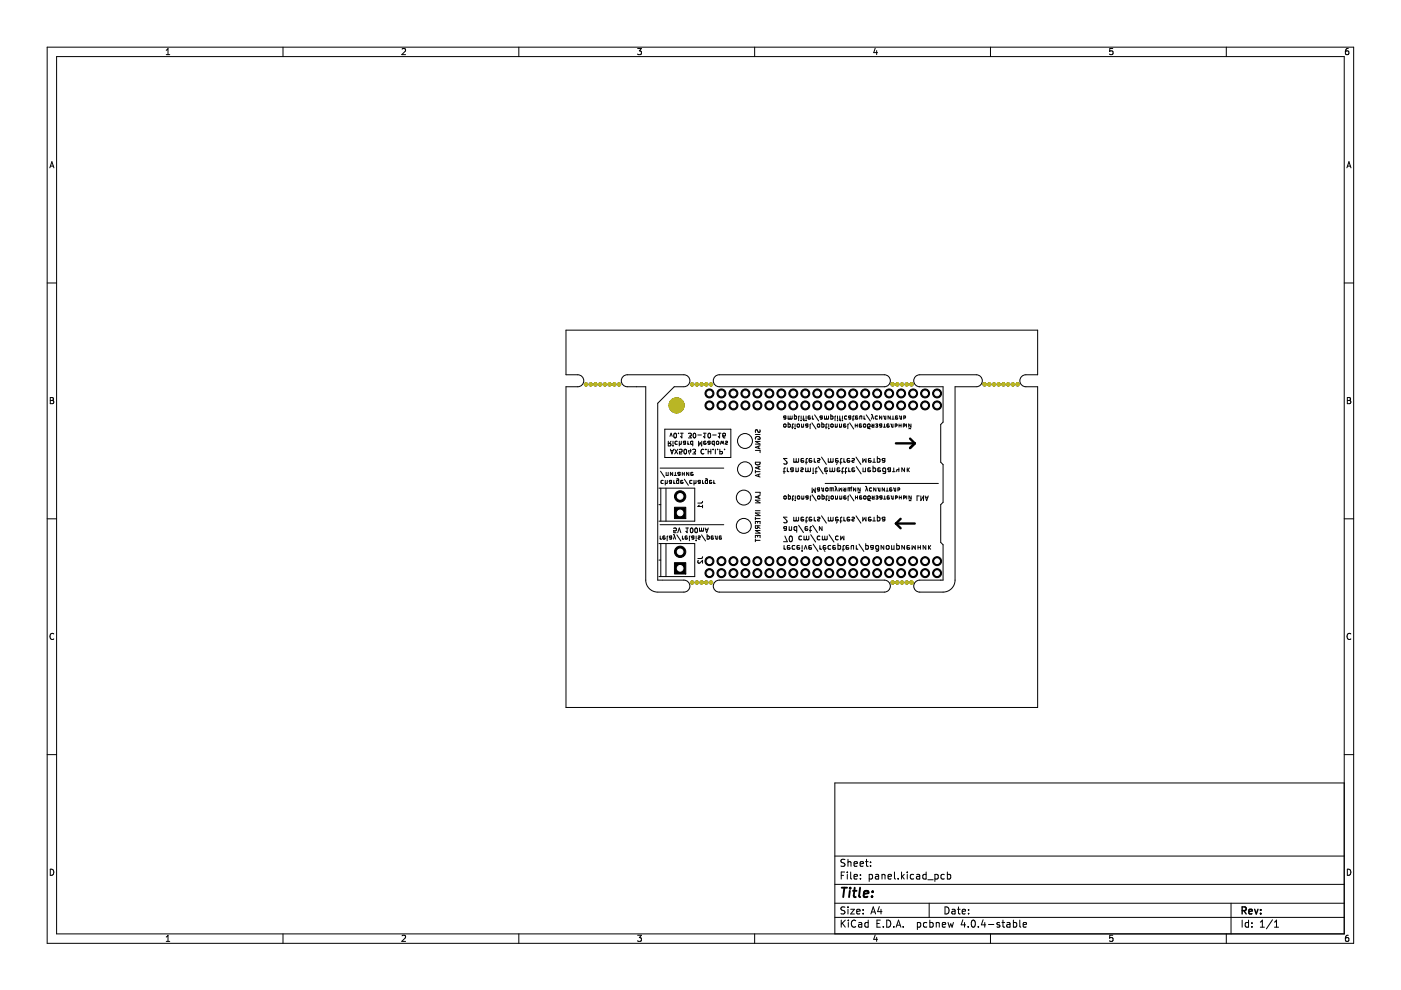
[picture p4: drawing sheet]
<svg xmlns="http://www.w3.org/2000/svg" width="297mm" height="210mm" viewBox="0 0 297 210" stroke-linecap="round" stroke-linejoin="round" font-family="sans-serif">
<g fill="none" stroke="#000" stroke-width=".21">
<path d="M10 10h277v190h-277zM12 12h273v186h-273zM35.2 11.6h.8M35.2 10.7l.4-.4v1.3M60 10v2M85.2 10.4l.5-.1 .3 .4-.8 .9h.8M110 10v2M135.2 10.3h.8l-.4 .5 .3 .1v.6l-.2 .1-.5-.1M160 10v2M185.6 10.2l-.4 1h.9M185.9 10.7v.9M210 10v2"/>
<path d="M235.9 10.3h-.6l-.1 .6 .7-.1v.7l-.2 .1-.5-.1M260 10v2M285.9 10.3l-.4 .1-.2 .2-.1 .7 .3 .3 .4-.1v-.7h-.4l-.3 .2M10.6 35.6l.4-1.3 .4 1.3M10.7 35.2h.6M285.6 35.6l.4-1.3 .4 1.3M285.7 35.2h.6M10 60h2M120 70h100v9.5h-2.5a1.27 1.27 0 0 0-1.3 1.2 1.27 1.27 0 0 0 1.3 1.3h2.5v68h-100v-68h2.5a1.27 1.27 0 0 0 1.3-1.3 1.27 1.27 0 0 0-1.3-1.2h-2.5zM151.7 79.7l.8-.2h35a1.27 1.27 0 0 1 1.3 1.2 1.27 1.27 0 0 1-1.3 1.3h-35a1.27 1.27 0 0 1-1.2-.9 1.27 1.27 0 0 1 .4-1.4zM285 60h2M10.7 84.3h.4l.2 .2-.2 .4 .2 .1 .1 .3-.2 .3h-.5z"/>
<path d="M10.7 84.9h.4M140 99.3h13.5M140 99.9l.9 1.3M141 91h14v6h-14zM141.7 93.5v1h.5v-.4l-.5-.1M142 92.5l.3-.7 .2 .7M142.1 95.2l.4 1 .3-1M142.2 95.5h.5M142.3 93.5l-.4 .5M142.7 93.5v.7M142.7 94.5h.1M143 91.9l.1-.1a.49 .49 0 0 1 .3 .6 .49 .49 0 0 1-.4 .4l-.1-.3z"/>
<path d="M143 95.2l.7 1M143.6 93.6l-.3-.1-.2 .2 .1 .5h.4M143.7 95.2l-.7 1M143.9 91.8v.1M144 93.5v1M144 95.3h.6l-.1 .5h-.5l.1 .4h.5M144.3 91.8h.6M144.5 93.5l-.1 .7-.4-.1M144.6 91.8v1l-.3-.2M145 82h-2l-3.5 3.5v37.5h5.5a1.27 1.27 0 0 1 1.3 1.3 1.27 1.27 0 0 1-1.3 1.2h-5.5M145 82a1.27 1.27 0 0 0 1.3-1.3 1.27 1.27 0 0 0-1.3-1.2h-12a1.27 1.27 0 0 0-1.3 1.2 1.27 1.27 0 0 0 1.3 1.3h3.9v41a2.54 2.54 0 0 0 2.6 2.5M145.1 95.3l.1-.1a.49 .49 0 0 1 .4 .6 .49 .49 0 0 1-.5 .4l-.1-.3z"/>
<path d="M145.4 93.6l-.4-.1-.1 .2v.2l.5 .1M145.4 93.5l-.1 .7h-.4M145.8 94l.3 .2M145.8 93.5v.7M146 91.9l.4-.1 .2 .2-.1 .4-.3 .1 .4 .3h-.6M146.4 95.2v.7M146.6 95.6h-.6l.2 .7M146.9 95.3l.4-.1 .2 .2-.1 .4-.3 .1 .4 .3h-.6M146.9 93.6l-.3-.1-.2 .2 .1 .5h.4M146.9 93.5v1M147 91.9l.2-.1a.49 .49 0 0 1 .3 .6 .49 .49 0 0 1-.4 .4l-.1-.3zM148 92.2h.7"/>
<path d="M148.1 93.5v1l.4-.7 .3 .7v-1M149.1 91.8h.6M149.2 95.3a.44 .44 0 0 0-.6 .4 .44 .44 0 0 0 .6 .5M149.4 91.8v1l-.3-.2M149.6 93.6l-.2-.1-.2 .2 .1 .5h.3l.1-.2-.5-.1M149.7 95.2v.1M150.1 95.2v1M150.1 95.8h.6M150.2 91.9l.1-.1a.49 .49 0 0 1 .4 .6 .49 .49 0 0 1-.5 .4l-.1-.3zM150.5 93.6l-.3-.1-.1 .2v.2l.4 .1M150.5 93.5v.7h-.4M150.7 95.2v1"/>
<path d="M151.1 92.2h.8M151.2 95.2v.1M151.5 93.6l-.3-.1-.2 .2 .1 .5h.4M151.5 93.5v1M151.7 95.2v1M151.9 93.6h.5l-.1 .6-.4-.1zM152.1 95.2v.1M152.3 91.8h.6M152.6 91.8v1l-.3-.2M152.6 95.2v1h.5v-.4l-.5-.1M152.7 94.2l.2-.7 .2 .5 .2-.5 .2 .7M153.2 92.3l.2 .2 .3-.1 .1-.5-.4-.1-.2 .2 .1 .6 .4 .2"/>
<path d="M153.6 95.2v.1M153.8 93.6l.3-.1 .2 .2M154.3 93.7l-.5 .3 .2 .2h.2M154.3 93.7h.1M160.2 95.5h1v.5M160.2 98h1a.51 .51 0 0 1-.5 .6 .51 .51 0 0 1-.5-.6zM160.2 99.7v.6M160.2 92.1h1M160.7 93v.2h.4a.45 .45 0 0 0-.4-.7 .45 .45 0 0 0-.5 .6M160.9 94.6v.5M160.9 99v.4M161.1 91.1v.5a.42 .42 0 0 1-.6-.4h-.3v.5"/>
<path d="M161.2 93.6h-1l1 .6h-1M161.2 94.5l-1 .3 1 .4M161.2 98.9l-1 .3 1 .3M166.2 90h.4v.5h-.4zM166.5 99.2l-.3 .2v1M166.6 88.2h-.3l-.2 .1 .1 .2 .4 .1M166.6 88.2v.6h-.4M166.9 97.2h-.8l.8 .9-.3 .3-.4-.1M166.9 99.8l.4 .2M166.9 99.2v.8M167.1 89.9h.3l.2 .2-.1 .4h-.4M167.1 88.2v.7"/>
<path d="M167.1 89.6v1M167.5 88.7l-.1 .2-.3-.1M167.5 88.2v.5M167.9 90.6h.3M168 88.2l-.1 .6-.4-.1M168.2 99.3l-.4-.1-.2 .2 .1 .2 .5 .1M168.2 99.2l-.1 .8h-.4M168.2 89.9l-.2 .1v.9M168.3 97.2v.8M168.4 88.2h.3l.2 .2-.1 .4h-.4M168.4 87.9v1M168.6 90.8v.1"/>
<path d="M168.6 89.9v.7M168.8 99.2v.8M168.8 97.8l-.2 .2-.3-.1M168.8 97.2v.6M169 90h.5l-.1 .5h-.4zM169.3 99.2l-.1 .8-.4-.1M169.3 97.2v.8h-.3l-.2-.2M169.5 88.2l-.2 .1v.9M169.8 99.3h.4v.3l-.4 .2 .2 .2h.2M169.9 89.1v.1M169.9 88.2v.7M170 89.9v.7"/>
<path d="M170.2 88.9h.4M170.3 88.2v.9l.3 .1M170.4 97.3l-.4-.1-.2 .2 .1 .6h.5v-.3l-.6-.1M170.4 89.9l-.1 .6h-.3M170.8 98h.4M170.8 99.2v.8M170.9 88.2v.7M170.9 89.1v.1M171.2 97.2l-.3 .2v1M171.3 89.9l-.1 .6h-.3M171.3 89.9h-.3l-.2 .1 .1 .2 .4 .1M171.3 99.8l-.1 .2-.4-.1"/>
<path d="M171.3 99.2v.6M171.8 88.2h-.3l-.2 .1 .1 .5h.4v-.2l-.5-.1M171.8 99.2v.8h-.3l-.2-.2M171.9 89.9l-.1 .1v.9M172.1 97.3l-.4-.1-.1 .2v.6h.5v-.3l-.5-.1M172.1 89.7l.9 1.2M172.2 88.7l.3 .2M172.2 88.2v.7M172.4 99.2v.8M172.6 97.8l.4 .2M172.6 97.2v.8M172.7 88l.9 1.2"/>
<path d="M173.3 99.2l-.3 .2v1M173.3 97.3h.5v.3l-.5 .2 .2 .2h.3M173.3 90h.5l-.1 .5h-.4zM173.5 98.9l1 1.6M174.2 96.9l1 1.6M174.2 89.9h.3l.2 .2-.1 .4h-.4M174.2 89.6v1M174.3 88.2h-.3l-.1 .1v.2l.4 .1M174.3 88.2v.6h-.4M174.8 88.2v.7M175 90.6h.4M175.2 88.7l-.1 .2-.3-.1"/>
<path d="M175.2 88.2v.5M175.4 99.3l-.4-.1-.1 .2v.6h.5v-.3l-.5-.1M175.4 89.9l-.3 .1v.9M175.6 97.2v.8M175.7 88.2l-.1 .6-.4-.1M175.7 89.9v.7M175.7 90.8v.1M176 99.2v.8M176.1 97.8l-.1 .2-.4-.1M176.1 97.2v.6M176.1 88.2h.3l.2 .2-.1 .4h-.4M176.1 87.9v1"/>
<path d="M176.2 90h.4v.5h-.4zM176.5 99.8l-.2 .2-.3-.1M176.5 99.2v.6M176.6 97.2v.8h-.3l-.2-.2M177 99.2l-.1 .8h-.3l-.1-.2M177.1 89.9v.7M177.2 88.2l-.2 .1v.9M177.5 98.3l-.2 .2M177.5 89.9v.6h-.4M177.6 88.2v.7M177.6 89.1v.1M177.7 97.3l-.4-.1-.1 .2v.6h.5v-.3l-.5-.1"/>
<path d="M177.9 88.9h.4M178 89.9v.7M178 99.3l-.3-.1-.2 .2 .1 .6h.4l.1-.3-.6-.1M178 88.2v.9l.3 .1M178.1 98h.4M178.4 89.9v.6h-.4M178.5 97.2l-.3 .2v1M178.6 88.2v.7M178.6 89.1v.1M178.9 99.2l-.3 .2v1M178.9 97.8l.4 .2M178.9 97.2v.8"/>
<path d="M179.3 89.9h-.3l-.1 .1v.5h.4v-.2l-.4-.1M179.5 88.2h-.3l-.2 .2 .1 .4h.4M179.6 99.2l-.3 .2v1M179.9 89.9l-.1 .1v.9M180 99.8l.3 .2M180 99.2v.8M180.1 97.3l-.3-.1-.2 .2 .1 .6h.4l.1-.3-.6-.1M180.1 89.7l.9 1.2M180.4 88.2l-.1 .6h-.3M180.4 88.2h-.4l-.1 .1 .1 .2 .4 .1M180.6 97.3h.5v.3l-.5 .2 .2 .2h.3M180.7 88.9h.4"/>
<path d="M181.1 88.2l-.2 .1v.9M181.2 99.3l-.4-.1-.2 .2 .1 .6h.5v-.3l-.6-.1M181.3 90.2h.5M181.3 89.9v.7M181.5 96.9l1 1.6M181.6 98.9l1 1.6M181.8 89.9v.7M181.8 88.2h-.3l-.1 .1v.5h.4l.1-.2-.5-.1M182.6 89.9h-.3l-.1 .1v.5h.4l.1-.2-.5-.1M182.7 88.2v.7M182.7 88.3l-.4-.1v.7M182.9 97.2v.8l.4-.6 .3 .6v-.8"/>
<path d="M183 99.2v.8h.5v-.8M183.1 90h.4v.5h-.4zM183.2 88.7l.3 .2M183.2 88.2v.7M183.7 88l.8 1.2M184 90.5h.4v-.6l-.4 .1v.7l.5 .2M184.5 99.3l-.3-.1-.2 .2 .1 .6h.4l.1-.3-.6-.1M184.6 97.3l-.3-.1-.2 .2 .1 .6h.4l.1-.3-.6-.1M184.8 87.9h.1M184.9 89.9l.2 .3M184.9 87.9v.1M184.9 88l.1 .2"/>
<path d="M185 88.2l-.2 .7M185 88.2l.2 .7M185 98h.6M185.1 99.3l.3-.1 .3 .2-.1 .6h-.5M185.1 98.8v1.2M185.3 89.9v.7l-.4-.1v-.3h.4M185.3 97.2v.8M185.7 89.9h.3v.3M185.9 90.2h.1M186 90.2v.3h-.3M186 97.3l.4-.1 .2 .2-.1 .6h-.5M186 96.8v1.2"/>
<path d="M186 88.2h-.2l-.2 .2 .1 .4h.3M186.6 99.3l-.3-.1-.2 .2 .1 .6h.4l.1-.3-.6-.1M187 89.9l-.1 .6h-.4M187 89.9h-.4l-.1 .1v.2l.5 .1M187 88.2v.7l-.5-.7v.7M187.3 90.6h.5M187.3 88.2l.4 .7h.1v-.7M187.5 89.9v.7M187.6 97.2v.8h-.5M187.6 97.3l-.4-.1-.2 .2 .1 .2 .5 .1M187.8 99.9l-.2 .1-.4-.1 .1-.6h.4l.1 .9-.2 .2h-.4M188.5 89.9h-.3l-.2 .1 .1 .5h.4v-.2l-.5-.1"/>
<path d="M188.8 88.2v.7l-.5-.7v.7M188.8 99.3l-.4-.1-.2 .2 .1 .2 .5 .1M188.8 99.2v.8h-.5M188.9 89.9l.3 .7h.1v-.7M189.1 88.9h.5M189.3 88.2v.7M189.5 99.2v.8M189.8 90.3h.3v-.4h-.3v.7M190.3 88.2h-.3l-.1 .1v.5h.4v-.2l-.4-.1M190.6 99.6h-.4l-.1 .4M190.6 99.2v.8M190.6 90.2h.4"/>
<path d="M190.6 89.9v.7M190.7 88.2l.3 .7h.1v-.7M191 89.9v.7M191.5 90.3h.4v-.4h-.4v.7M191.6 88.6h.4v-.4h-.4v.7M191.8 99.2v.8l-.6-.8v.8M192.2 89.9v.7M192.4 99.2v.8M192.4 99.6l.4 .4M192.7 90.9l.2-.1 .2 .1M192.8 99.2l-.3 .5M193.1 89.9v.7l-.4-.7v.7"/>
<path d="M195 82h5v7.5l-.5 .5v8l.5 .5v8l-.5 .5v8l.5 .5v7.5h-5a1.27 1.27 0 0 0-1.3 1.3 1.27 1.27 0 0 0 1.3 1.2h5a2.54 2.54 0 0 0 2.5-2.5v-41h4.5M195 82a1.27 1.27 0 0 1-1.3-1.3 1.27 1.27 0 0 1 1.3-1.2h12a1.27 1.27 0 0 1 1.3 1.2 1.27 1.27 0 0 1-1.3 1.3M285.7 84.3h.4l.2 .2-.2 .4 .2 .1 .1 .3-.2 .3h-.5zM285.7 84.9h.4M10 110h2M139.7 103.5h7.6v7h-7.6M139.7 115.3h7.6v7h-7.6M139.7 107h.4M139.7 118.8h.4M140 111.3h13.5M140 113.6v.7M140 114.1l.3 .2"/>
<path d="M140.1 103.5v7M140.1 115.3v7M140.6 101.9l-.3-.1-.2 .2 .1 .5h.4M141 113.7l-.3-.1-.2 .2 .1 .5h.4v-.2l-.5-.1M141 101.8v1M141.2 103.5v7M141.2 115.3v7M141.2 100.1v.7h.5v-.7M141.5 101.8l-.1 .7-.4-.1M141.6 113.6l-.1 .2v.8M142.4 101.8l-.1 .7h-.3M142.4 101.9l-.4-.1-.1 .2 .1 .2 .4 .1"/>
<path d="M142.4 113.6v.7h-.4M142.4 113.7l-.3-.1-.2 .2 .1 .2 .4 .1M142.6 100.1v.7l-.5-.7v.7M142.8 113.3l.2 .3M142.8 112h.6l-.1 .5h-.5l.1 .4h.5M142.9 102.3l.2 .2M142.9 101.8v.7M143 100.8h.4M143 113.6l-.2 .7M143 113.6l.3 .7M143.2 100.1v.7M143.5 101.6l.2-.1 .2 .2v.8"/>
<path d="M143.5 113.4l.9 1.3M143.7 112.9l.3-1 .4 1M143.9 101.9l-.3-.1-.2 .2 .1 .5h.4M144.2 100.1l-.1 .7h-.3M144.2 100.2l-.3-.1-.2 .2 .1 .2 .4 .1M144.7 100.5h.4M144.7 100.1v.7M144.7 114.1l.3 .2M144.7 113.6v.7M144.8 101.9l-.3-.1-.2 .2 .1 .5h.4v-.2l-.5-.1M145.1 101.6l.9 1.3M145.1 100.1v.7"/>
<path d="M145.4 111.9h.6M145.7 113.7l-.3-.1-.1 .2v.5h.4v-.2l-.4-.1M145.7 111.9v1l-.3-.2M146 100.1v.7l-.4-.7v.7M146.3 113.6l-.1 .2v.8M146.5 112l.1-.1a.49 .49 0 0 1 .3 .6 .49 .49 0 0 1-.4 .4l-.1-.3zM146.7 101.9l-.3-.1-.2 .2 .1 .5h.4M146.9 100.2l-.3-.1-.1 .2v.5h.4l.1-.2-.5-.1M147.1 113.6v.7h-.4M147.1 113.7l-.3-.1-.2 .2 .1 .2 .4 .1M147.1 101.8v1M147.4 112l.1-.1a.49 .49 0 0 1 .4 .6 .49 .49 0 0 1-.4 .4l-.2-.3z"/>
<path d="M147.6 101.8l-.1 .7-.4-.1M147.6 113.6v.7M147.6 114.6h.1M148 113.7h.4v.2l-.4 .2 .2 .2h.2M148 118.8v.4l.2 .2 .8-.6v.6M148.2 107.1l-.2 .3h1M148.3 111.9v.7M148.5 101.9l-.4-.1-.1 .2v.2l.5 .1M148.5 101.8l-.1 .7h-.4M148.7 113.4l.9 1.3M148.7 112.5l-.1 .1-.3-.1M148.7 111.9v.6"/>
<path d="M149 102.3l.2 .2M149 101.8v.7M149 106.3l-.2 .3-.8 .1M149 107.1v.6M149 118l-.2 .4h-.8M149.2 111.9l-.1 .7-.4-.1M149.5 111.9l.3 1 .4-1M149.6 101.6l.2-.1 .2 .2v.8M149.6 112.2h.5M149.9 113.7l.3-.1 .2 .2-.1 .5h-.4M149.9 113.3v1M150 101.9l-.3-.1-.2 .2 .1 .5h.4"/>
<path d="M150.9 101.9l-.3-.1-.2 .2 .1 .5h.4v-.2l-.5-.1M151.2 113.7l-.3-.1-.1 .2v.5h.4l.1-.2-.5-.1M151.3 102.3l.3 .2M151.3 101.8v.7M151.6 113.6l.3 .7h.2v-.7M152.9 113.7l-.3-.1-.1 .2v.5h.4l.1-.2-.5-.1M160.2 104.4h1v.5M160.2 111v-.4h1v.4M160.2 114v-.5h1v.5M160.2 109.7v.5M160.2 114.3v.6M160.2 100h1"/>
<path d="M160.2 108.3h1M160.2 110h1M160.2 114.6h1M160.6 110.6v.3M160.6 113.5v.4M160.7 111.5l-.1 .5h-.4v-.5h1M160.7 111.7l.5 .3M160.9 100.6v.4M160.9 105.1v.5M161.2 100.5l-1 .3 1 .3M161.2 108.8h-1l1 .5h-1M161.2 112.5h-1l1 .5h-1"/>
<path d="M161.2 105l-1 .4 1 .3M161.2 106h-1l1 .6h-1M166.1 100h.4M166.2 105.2h.5l-.1 .6-.4-.1zM166.2 116.2l.4 .3M166.2 115.7v.8M166.4 113.7l.5 1.2h-.8M166.8 111.7l-.1 .7h-.5M166.8 111.7h-.4l-.2 .1v.3l.6 .1M166.9 109.7h-.8l.8 .8-.3 .4-.4-.2M167.1 105.2l.3-.1 .2 .2-.1 .5h-.4M167.1 104.8v1"/>
<path d="M167.3 111.7v.8M167.4 115.7h-.3l-.2 .1 .1 .6h.4l.1-.2-.6-.1M167.4 113.8l.2-.1a.64 .64 0 0 1 .4 .6 .64 .64 0 0 1-.4 .6l-.3-.5zM167.8 111.7v.7l-.5-.1M167.9 105.8h.4M168.3 105.1l-.3 .2v.8M168.3 109.7v.8M168.5 115.7h-.3l-.2 .2 .1 .5h.4M168.6 105.1v.7M168.6 106.1h.1M168.8 110.3l-.2 .2-.3-.2M168.8 109.7v.6"/>
<path d="M168.9 111.7h-.3l-.2 .2 .1 .5h.4M168.9 111.7v1.2M169.1 105.2h.4v.6l-.4-.1zM169.3 109.7v.7l-.3 .1-.2-.2M169.3 111.4l1.1 1.5M169.5 115.7h-.3l-.2 .1v.6h.5l.1-.2-.6-.1M170 113.7h-.4l-.2 .2 .1 .5h.5M170 105.1v.7M170.1 115.7v.8M170.1 116.7v.2M170.4 109.7h-.4l-.2 .1 .1 .6h.5v-.2l-.6-.1M170.4 105.1v.7l-.4-.1"/>
<path d="M170.5 113.7v.8M170.5 116.5l.3-.8 .3 .8M170.8 110.5h.4M171 114.3l-.2 .2-.3-.2M171 113.7v.6M171.2 111.7h-.3l-.2 .1 .1 .6h.4l.1-.2-.6-.1M171.2 109.7l-.3 .1v1.1M171.3 105.1v.7h-.4M171.3 105.2l-.3-.1-.1 .2v.2l.4 .1M171.5 113.7l-.1 .7-.2 .1-.2-.2M171.6 112.5h.5M171.9 113.4l1 1.5"/>
<path d="M172 105.1l-.2 .2v.8M172 115.7h-.3l-.2 .1 .1 .6h.4l.1-.2-.6-.1M172.1 109.7h-.4l-.1 .1v.6h.5v-.2l-.5-.1M172.1 111.7l-.3 .1v1.1M172.2 103.4v1l.3-.7 .4 .7v-1M172.2 104.9l.8 1.3M172.3 111.4l1 1.5M172.4 100.3v.1M172.4 115.4l1 1.5M172.6 110.2l.4 .3M172.6 109.7v.8M172.8 100h.5"/>
<path d="M173.3 109.7h.5v.3l-.5 .2 .2 .3 .3-.1M173.4 105.2h.4v.6l-.4-.1zM173.8 103.5l-.4-.1-.1 .2v.2l.5 .1M173.8 103.4l-.1 .7h-.4M173.8 116.2l.4 .3M173.8 113.7h-.3l-.2 .2 .1 .5h.4M173.8 115.7v.8M174.1 103.4l.4 .7h.1v-.7M174.2 109.4l1 1.5M174.3 105.2l.3-.1 .2 .2-.1 .5h-.4M174.3 104.8v1M174.3 111.7v.8l-.6-.8v.8"/>
<path d="M174.4 113.7v.8M174.8 116.7l.1 .2M174.9 114.3l-.2 .2-.3-.2M174.9 113.7v.6M175 102.5h24M175 115.7h-.3l-.2 .1 .1 .6h.4l.1-.2-.6-.1M175 105.8h.4M175.1 103.5h.4v.6l-.4-.1zM175.1 100.3l.2 .2M175.4 113.7l-.1 .7-.3 .1-.1-.2M175.4 105.1l-.2 .2v.8M175.5 103.5h.1"/>
<path d="M175.6 109.7v.8M175.8 105.1v.7M175.8 106.1h.1M175.8 113.4l1 1.5M176 104.1v-.7h.7v.7M176.1 109.7v.6M176.1 110.3l-.1 .2-.4-.2M176.1 115.7h-.3l-.2 .2 .1 .5h.4M176.2 105.2h.5l-.1 .6-.4-.1zM176.3 103.4v.7M176.6 109.7v.7l-.3 .1-.2-.2M177 103.1l.3 .3"/>
<path d="M177.1 115.7h-.3l-.2 .1v.6h.5l.1-.2-.6-.1M177.1 105.1v.7M177.3 103.4l-.3 .7M177.3 103.4l.2 .7M177.5 110.7l-.2 .2M177.6 105.1l-.1 .7-.4-.1M177.7 109.7h-.4l-.1 .1v.6h.5v-.2l-.5-.1M177.7 115.7h.3l.2 .2-.1 .5h-.4M177.7 115.3v1.2M177.7 113.7h-.3l-.2 .2 .1 .5h.4M177.9 103.4v.7l.3-.5 .3 .5v-.7M178 105.1v.7"/>
<path d="M178.1 110.5h.4M178.2 113.7v.8l.4-.7 .3 .7v-.8M178.4 100h.5M178.5 105.1l-.1 .7-.4-.1M178.5 109.7l-.3 .1v1.1M178.6 116.5h.4M178.9 103.4l.2 .3M178.9 110.2l.4 .3M178.9 109.7v.8M179 115.7l-.2 .1v1.1M179.1 100h.5M179.3 103.4v.7h-.3v-.3l.3-.1"/>
<path d="M179.3 105.2l-.3-.1-.1 .2 .1 .5h.3l.1-.2-.5-.1M179.9 115.7h-.3l-.2 .1v.6h.5l.1-.2-.6-.1M180 105.1l-.2 .2v.8M180.1 109.7h-.3l-.2 .1 .1 .6h.4l.1-.2-.6-.1M180.1 103.4v.7M180.2 104.9l.8 1.3M180.5 103.4v.7M180.6 103.2v.2h-.8v.7M180.6 109.7h.5v.3l-.5 .2 .2 .3 .3-.1M181 115.8l-.5-.1v.8M181 115.7v.8M181.4 105.1v.7"/>
<path d="M181.4 105.5h.4M181.4 103.4v.7l-.4-.7v.7M181.5 109.4l1 1.5M181.6 116.2l.3 .3M181.6 115.7v.8M181.8 105.1v.7M182 104.5l.1-.1 .2 .1M182.1 115.4l1.1 1.5M182.4 103.4v.7l-.5-.7v.7M182.7 105.2l-.3-.1-.2 .2 .1 .5h.4v-.2l-.5-.1M182.9 109.7v.8l.4-.7 .3 .7v-.8M183.1 105.2h.5l-.1 .6-.4-.1z"/>
<path d="M183.5 103.1l.3 .3M183.6 115.3v1.2M183.6 115.7h.3l.2 .2-.1 .5h-.4M183.8 103.4l-.3 .7M183.8 103.4l.2 .7M184 105.7h.5l-.1-.5h-.4v.7l.5 .3M184.4 103.5v.5l.4 .1M184.4 103.5h.4M184.4 103.5h.1M184.6 109.7h-.3l-.2 .1 .1 .6h.4l.1-.2-.6-.1M184.9 105.1l.2 .3M185 110.5h.6"/>
<path d="M185.2 115.7h-.4l-.2 .1v.3l.6 .1M185.2 115.7l-.1 .7h-.5M185.3 109.7v.8M185.3 105.1v.7h-.3v-.3l.3-.1M185.7 105.2h.4l-.1 .3M185.7 103.4v.7l-.5-.7v.7M185.9 105.5h.1M186 105.5l.1 .3h-.4M186 109.7h.4l.2 .2-.1 .5h-.5M186 109.3v1.2M186.1 103.4l.3 .7h.2v-.7M186.3 116.3l-.2 .2-.4-.2 .1-.6 .4 .1 .1 .8-.2 .3-.4-.1"/>
<path d="M187 105.1v.7h-.4M187 105.2l-.3-.1-.2 .2 .1 .2 .4 .1M187.3 105.8h.5M187.4 115.7v.8l-.6-.8v.8M187.5 103.4v.7l-.5-.7v.7M187.6 105.1v.7M187.6 109.7h-.4l-.2 .1 .1 .3 .5 .1M187.6 109.7v.7h-.5M187.9 104.1h.4M188 115.7h.3l.2 .2v.3l-.2 .3-.4-.3zM188.1 103.4v.7M188.5 105.2l-.3-.1-.1 .2v.5h.4l.1-.2-.5-.1"/>
<path d="M188.9 105.1l.3 .7h.2v-.7M189 115.7v.8h.6v-.8M189 103.5l-.2-.1-.2 .2 .1 .5h.3l.1-.2-.5-.1M189.2 100h.6M189.4 103.4l.4 .7h.1v-.7M189.9 105.6l.3-.1v-.3l-.3-.1v.7M190.1 115.7h.4l.2 .2-.1 .5h-.5M190.1 115.3v1.2M190.4 103.9l.3-.1v-.3l-.3-.1v.7M190.7 105.5h.4M190.7 105.1v.7M191.1 105.1v.7"/>
<path d="M191.6 105.6l.3-.1v-.3l-.3-.1v.7M191.8 115.7v.8l-.6-.8v.8M192.2 105.1v.7M192.8 106.2l.1-.1 .2 .1M192.8 115.7h-.3l-.2 .1 .1 .6h.4l.1-.2-.6-.1M193.2 105.1v.7l-.5-.7v.7M193.4 115.7v.8l.3-.7 .4 .7v-.8M194.6 116.1h.6M194.6 115.7v.8M194.9 105.1h-.5v1M195.2 115.7v.8M195.2 105.1v1l.6-1v1"/>
<path d="M196.1 105.1l.4 1 .3-1M196.2 105.4h.5M196.3 115.7v.8l-.6-.8v.8M196.9 115.7v.8M196.9 116l.4 .5M197.3 115.7l-.3 .4M285 110h2M11.4 134.4a.58 .58 0 0 0-.8 .5 .58 .58 0 0 0 .8 .6M151.7 123.2l.8-.2h35a1.27 1.27 0 0 1 1.3 1.3 1.27 1.27 0 0 1-1.3 1.2h-35a1.27 1.27 0 0 1-1.2-.8 1.27 1.27 0 0 1 .4-1.5zM286.4 134.4a.58 .58 0 0 0-.8 .5 .58 .58 0 0 0 .8 .6M10 160h2M285 166h-108v32"/>
<path d="M285 160h2M10.7 184.3a.66 .66 0 0 1 .7 .6 .66 .66 0 0 1-.7 .7zM35.2 198.7l.4-.4v1.3M35.2 199.6h.8M60 198v2M85.2 198.4l.5-.1 .3 .4-.8 .9h.8M110 198v2M135.2 198.3h.8l-.4 .5 .3 .1v.6l-.2 .1-.5-.1M160 198v2M177 194.5h108M177 191.5h108M177 187.5h108"/>
<path d="M177 181.5h108M178.4 195.1v1.5M178.4 185.6h.5M178.6 195.7l.6 .9M179.1 184.9h-.7v1.5M179.1 192.4l-.5-.1-.2 .1v.5l.6 .2 .1 .4-.2 .3-.6-.1M179.1 182.3l-.5-.1-.2 .1v.5l.6 .2 .1 .4-.2 .3-.6-.1M179.2 195.1l-.8 .8M179.6 184.9v.1M179.6 185.4v1M179.8 182.2v1.5M179.8 192.3v.1"/>
<path d="M179.8 192.8v1M179.8 182.8l.2-.1 .4 .1v.9M179.9 195.1v.1M179.9 195.6v1M180.4 192.8h.7l-.7 1h.7M180.4 184.9v1.3l.2 .2M181.1 185.9l.7-.2-.1-.2-.4-.1-.2 .2v.7h.6M181.1 183.2l.7-.2-.1-.2-.4-.1-.2 .2v.7h.6M181.4 195.2a.71 .71 0 0 0-1 .5 .71 .71 0 0 0 .7 .9l.3-.2M181.6 193.3l.8-.2-.1-.2-.4-.1-.3 .2 .1 .7h.6M182.1 195.7h.5l.1 .9M182.4 183.2l.7-.2-.1-.2-.4-.1-.2 .2v.7h.6"/>
<path d="M182.4 186.2v.2M182.4 185.5v.1M182.7 195.9l-.5 .1-.2 .2 .2 .4 .5-.1M183 193.6v.2M183 192.9v.1M183.5 182.7h.6M183.7 182.2v1.3l.4 .2M184.1 195.7l-.5-.1-.2 .3 .1 .6h.6M184.1 195.1v1.5M184.3 185.5l.4-.1 .3 .3-.1 .6h-.6M184.3 185.4v1.5M184.6 183.5v.2"/>
<path d="M184.6 182.8v.1M184.6 193.8l.5-1.5 .5 1.5M184.8 193.4h.7M185.6 198.2l-.4 1h.9M185.6 185.5h.6l.1 .9M185.9 198.7v.9M185.9 195.8h.5M186.3 185.7l-.5 .1-.2 .2 .2 .4 .5-.1M186.4 192.2l-.3 1.1h.9M186.6 195.1h-.7v1.5h.7M186.8 192.8v1M187 185.5l.2-.1 .4 .1v.9"/>
<path d="M187 185.4v1M187.3 196.4v.2M188 195.1a.76 .76 0 0 1 .9 .7 .76 .76 0 0 1-.9 .8zM188.3 185.9l.7-.2-.1-.2-.4-.1-.2 .2 .1 .7h.5M189.5 196.4v.2M189.6 184.9v1.3l.3 .2M190 196.6l.5-1.5 .5 1.5M190.1 196.2h.8M190.4 186.2v.2M191.1 184.9v1.5M191.3 185.8l.4 .6M191.5 196.4v.2"/>
<path d="M191.7 185.4l-.6 .6M192.4 184.9v.1M192.4 185.4v1M193.7 185.5l-.4-.1-.3 .3 .1 .6h.6M194.4 185.5h.5l.1 .9M194.5 195.7l.4-.1 .3 .3-.1 .6h-.6M194.5 195.6v1.5M195 185.7l-.5 .1-.2 .2 .2 .4 .5-.1M196.4 185.5l-.5-.1-.3 .3 .2 .6h.6M196.4 184.9v1.5M196.5 195.7l-.4-.1-.3 .3 .1 .6h.6M196.7 186.5h1.2"/>
<path d="M197 191.5v3M197.1 195.7l.5-.1 .3 .3-.2 .6h-.6M197.1 195.1v1.5M198.2 185.5l.4-.1 .3 .3-.1 .6h-.6M198.2 185.4v1.5M198.5 195.7l.2-.1 .4 .1v.9M198.5 195.6v1M199.8 196.1l.7-.2-.1-.2-.4-.1-.2 .2 .1 .7h.5M200.2 185.5l-.4-.1-.3 .3 .1 .6h.6M200.4 192.3a.76 .76 0 0 1 .8 .7 .76 .76 0 0 1-.8 .8zM200.9 185.5l.4-.1 .3 .3-.2 .6h-.5M200.9 184.9v1.5"/>
<path d="M201 195.6l.3 1 .3-.7 .3 .7 .2-1M201.9 192.9h.5l.1 .9M202.5 193.1l-.5 .1-.2 .2 .2 .4 .5-.1M203 192.8h.6M203.2 192.3v1.3l.4 .2M204 193.3l.7-.2-.1-.2-.4-.1-.2 .2 .1 .7h.5M204.1 195l-.3 1.1h.9M204.5 195.6v1M205.3 196.4v.2M205.4 193.6v.2M205.4 192.9v.1M206.1 195.2l.2-.1a.8 .8 0 0 1 .5 .7 .8 .8 0 0 1-.5 .8l-.4-.6z"/>
<path d="M207.4 196.4v.2M208.4 195l-.3 1.1h.9M208.8 195.6v1M209.6 196h1.1M210 198v2M211.9 195.7l-.3-.1-.2 .2v.2l.5 .2v.3h-.5M212.4 195.6h.6M212.6 195.1v1.3l.4 .2M213.5 195.7h.6v.9M214.1 195.9l-.5 .1-.2 .2 .2 .4 .5-.1M214.9 195.7l.4-.1 .3 .3-.2 .6h-.5M214.9 195.1v1.5"/>
<path d="M216.2 195.1v1.3l.2 .2M216.9 196.1l.7-.2v-.2l-.5-.1-.2 .2 .1 .7h.6M235.9 198.3h-.6l-.1 .6h.7v.6l-.2 .1-.5-.1M260 198v2M261 191.5v6.5M263.4 195.1v1.5M264.7 195.7l-.4-.1-.3 .3 .1 .6h.6M264.7 195.1v1.5M265.4 196.4v.2M265.4 195.7v.1M267.2 196.6h.9M267.2 195.5l.4-.4v1.5"/>
<path d="M269.8 195l-1.3 1.9M270.2 196.6h.9M270.2 195.5l.4-.4v1.5M285.7 184.3a.66 .66 0 0 1 .7 .6 .66 .66 0 0 1-.7 .7zM285.9 198.3l-.4 .1-.2 .2-.1 .7 .3 .3 .4-.1v-.6l-.4-.1-.3 .2"/>
<circle cx="157.9" cy="93.5" r="1.58"/>
<circle cx="157.9" cy="99.5" r="1.58"/>
<circle cx="157.7" cy="105.5" r="1.58"/>
<circle cx="157.7" cy="111.5" r="1.58"/>
</g>
<path d="M263.4 193.1l.7-.1 .1-.2-.1-.4-.7-.1v1.5M263.7 193.1l.5 .7M264.8 193.3l.7-.2-.1-.2-.4-.1-.2 .2 .1 .7h.5M266 192.8l.4 1 .3-1M267.3 193.6v.2M267.3 192.9v.1" fill="none" stroke="#000" stroke-width=".3"/>
<path d="M178.5 188.2h1.1M179 188.2l-.2 2M180.2 188.9l-.2 1.3M180.3 188.2l-.1 .2M180.8 188.9h.8M181.2 188.2l-.2 1.7 .1 .2 .3 .1M182.4 188.2l-.3 1.7 .3 .3M183.1 189.5l1-.1v-.4l-.6-.1-.3 .3v.9h.7M184.9 190v.2M185 189v.2" fill="none" stroke="#000" stroke-width=".4"/>
<path d="M190 94h4M193 93l1 1M194 94l-1 1M190 111h4M190 111l1 1M191 110l-1 1" fill="none" stroke="#000" stroke-width=".5"/>
<g fill="#000" stroke="#000" stroke-width=".21">
<path d="M143 107.6h2.4v2.4h-2.4z" fill-rule="evenodd"/>
<path d="M143 119.3h2.4v2.4h-2.4z" fill-rule="evenodd"/>
<circle cx="124.2" cy="81.5" r=".35"/>
<circle cx="125.2" cy="81.5" r=".35"/>
<circle cx="126.2" cy="81.5" r=".35"/>
<circle cx="127.2" cy="81.5" r=".35"/>
<circle cx="128.2" cy="81.5" r=".35"/>
<circle cx="129.2" cy="81.5" r=".35"/>
<circle cx="130.2" cy="81.5" r=".35"/>
<circle cx="131.2" cy="81.5" r=".35"/>
<circle cx="143.4" cy="86" r="1.6"/>
<circle cx="146.7" cy="81.5" r=".35"/>
<circle cx="147.7" cy="81.5" r=".35"/>
<circle cx="148.7" cy="81.5" r=".35"/>
<circle cx="149.7" cy="81.5" r=".35"/>
<circle cx="150.4" cy="86" r=".95"/>
<circle cx="150.4" cy="83.4" r=".95"/>
<circle cx="150.7" cy="81.5" r=".35"/>
<circle cx="153" cy="83.4" r=".95"/>
<circle cx="153" cy="86" r=".95"/>
<circle cx="155.5" cy="83.4" r=".95"/>
<circle cx="155.5" cy="86" r=".95"/>
<circle cx="158" cy="86" r=".95"/>
<circle cx="158" cy="83.4" r=".95"/>
<circle cx="160.6" cy="86" r=".95"/>
<circle cx="160.6" cy="83.4" r=".95"/>
<circle cx="163.1" cy="86" r=".95"/>
<circle cx="163.1" cy="83.4" r=".95"/>
<circle cx="165.7" cy="86" r=".95"/>
<circle cx="165.7" cy="83.4" r=".95"/>
<circle cx="168.2" cy="83.4" r=".95"/>
<circle cx="168.2" cy="86" r=".95"/>
<circle cx="170.7" cy="86" r=".95"/>
<circle cx="170.7" cy="83.4" r=".95"/>
<circle cx="173.3" cy="83.4" r=".95"/>
<circle cx="173.3" cy="86" r=".95"/>
<circle cx="175.8" cy="83.4" r=".95"/>
<circle cx="175.8" cy="86" r=".95"/>
<circle cx="178.4" cy="86" r=".95"/>
<circle cx="178.4" cy="83.4" r=".95"/>
<circle cx="180.9" cy="83.4" r=".95"/>
<circle cx="180.9" cy="86" r=".95"/>
<circle cx="183.4" cy="86" r=".95"/>
<circle cx="183.4" cy="83.4" r=".95"/>
<circle cx="186" cy="83.4" r=".95"/>
<circle cx="186" cy="86" r=".95"/>
<circle cx="188.5" cy="83.4" r=".95"/>
<circle cx="188.5" cy="86" r=".95"/>
<circle cx="189.2" cy="81.5" r=".35"/>
<circle cx="190.2" cy="81.5" r=".35"/>
<circle cx="191.1" cy="86" r=".95"/>
<circle cx="191.1" cy="83.4" r=".95"/>
<circle cx="191.2" cy="81.5" r=".35"/>
<circle cx="192.2" cy="81.5" r=".35"/>
<circle cx="193.2" cy="81.5" r=".35"/>
<circle cx="193.6" cy="83.4" r=".95"/>
<circle cx="193.6" cy="86" r=".95"/>
<circle cx="196.1" cy="86" r=".95"/>
<circle cx="196.1" cy="83.4" r=".95"/>
<circle cx="198.7" cy="83.4" r=".95"/>
<circle cx="198.7" cy="86" r=".95"/>
<circle cx="208.7" cy="81.5" r=".35"/>
<circle cx="209.7" cy="81.5" r=".35"/>
<circle cx="210.7" cy="81.5" r=".35"/>
<circle cx="211.7" cy="81.5" r=".35"/>
<circle cx="212.7" cy="81.5" r=".35"/>
<circle cx="213.7" cy="81.5" r=".35"/>
<circle cx="214.7" cy="81.5" r=".35"/>
<circle cx="215.7" cy="81.5" r=".35"/>
<circle cx="144.2" cy="117" r="1.2"/>
<circle cx="144.2" cy="105.3" r="1.2"/>
<circle cx="150.4" cy="119" r=".95"/>
<circle cx="153" cy="119" r=".95"/>
<circle cx="155.5" cy="119" r=".95"/>
<circle cx="158" cy="119" r=".95"/>
<circle cx="160.6" cy="119" r=".95"/>
<circle cx="163.1" cy="119" r=".95"/>
<circle cx="165.7" cy="119" r=".95"/>
<circle cx="168.2" cy="119" r=".95"/>
<circle cx="170.7" cy="119" r=".95"/>
<circle cx="173.3" cy="119" r=".95"/>
<circle cx="175.8" cy="119" r=".95"/>
<circle cx="178.4" cy="119" r=".95"/>
<circle cx="180.9" cy="119" r=".95"/>
<circle cx="183.4" cy="119" r=".95"/>
<circle cx="186" cy="119" r=".95"/>
<circle cx="188.5" cy="119" r=".95"/>
<circle cx="191.1" cy="119" r=".95"/>
<circle cx="193.6" cy="119" r=".95"/>
<circle cx="196.1" cy="119" r=".95"/>
<circle cx="198.7" cy="119" r=".95"/>
<circle cx="146.7" cy="123.5" r=".35"/>
<circle cx="147.7" cy="123.5" r=".35"/>
<circle cx="148.7" cy="123.5" r=".35"/>
<circle cx="149.7" cy="123.5" r=".35"/>
<circle cx="150.4" cy="121.5" r=".95"/>
<circle cx="150.7" cy="123.5" r=".35"/>
<circle cx="153" cy="121.5" r=".95"/>
<circle cx="155.5" cy="121.5" r=".95"/>
<circle cx="158" cy="121.5" r=".95"/>
<circle cx="160.6" cy="121.5" r=".95"/>
<circle cx="163.1" cy="121.5" r=".95"/>
<circle cx="165.7" cy="121.5" r=".95"/>
<circle cx="168.2" cy="121.5" r=".95"/>
<circle cx="170.7" cy="121.5" r=".95"/>
<circle cx="173.3" cy="121.5" r=".95"/>
<circle cx="175.8" cy="121.5" r=".95"/>
<circle cx="178.4" cy="121.5" r=".95"/>
<circle cx="180.9" cy="121.5" r=".95"/>
<circle cx="183.4" cy="121.5" r=".95"/>
<circle cx="186" cy="121.5" r=".95"/>
<circle cx="188.5" cy="121.5" r=".95"/>
<circle cx="189.2" cy="123.5" r=".35"/>
<circle cx="190.2" cy="123.5" r=".35"/>
<circle cx="191.1" cy="121.5" r=".95"/>
<circle cx="191.2" cy="123.5" r=".35"/>
<circle cx="192.2" cy="123.5" r=".35"/>
<circle cx="193.2" cy="123.5" r=".35"/>
<circle cx="193.6" cy="121.5" r=".95"/>
<circle cx="196.1" cy="121.5" r=".95"/>
<circle cx="198.7" cy="121.5" r=".95"/>
</g>
<g fill="#cdca00" stroke="#cdca00" stroke-width=".21">
<circle cx="189.2" cy="123.5" r=".35"/>
<circle cx="190.2" cy="123.5" r=".35"/>
<circle cx="191.2" cy="123.5" r=".35"/>
<circle cx="192.2" cy="123.5" r=".35"/>
<circle cx="193.2" cy="123.5" r=".35"/>
<circle cx="150.7" cy="123.5" r=".35"/>
<circle cx="149.7" cy="123.5" r=".35"/>
<circle cx="148.7" cy="123.5" r=".35"/>
<circle cx="146.7" cy="123.5" r=".35"/>
<circle cx="147.7" cy="123.5" r=".35"/>
<circle cx="146.7" cy="81.5" r=".35"/>
<circle cx="147.7" cy="81.5" r=".35"/>
<circle cx="148.7" cy="81.5" r=".35"/>
<circle cx="149.7" cy="81.5" r=".35"/>
<circle cx="150.7" cy="81.5" r=".35"/>
<circle cx="193.2" cy="81.5" r=".35"/>
<circle cx="192.2" cy="81.5" r=".35"/>
<circle cx="191.2" cy="81.5" r=".35"/>
<circle cx="190.2" cy="81.5" r=".35"/>
<circle cx="189.2" cy="81.5" r=".35"/>
<circle cx="131.2" cy="81.5" r=".35"/>
<circle cx="130.2" cy="81.5" r=".35"/>
<circle cx="129.2" cy="81.5" r=".35"/>
<circle cx="128.2" cy="81.5" r=".35"/>
<circle cx="127.2" cy="81.5" r=".35"/>
<circle cx="126.2" cy="81.5" r=".35"/>
<circle cx="125.2" cy="81.5" r=".35"/>
<circle cx="124.2" cy="81.5" r=".35"/>
<circle cx="208.7" cy="81.5" r=".35"/>
<circle cx="209.7" cy="81.5" r=".35"/>
<circle cx="210.7" cy="81.5" r=".35"/>
<circle cx="211.7" cy="81.5" r=".35"/>
<circle cx="212.7" cy="81.5" r=".35"/>
<circle cx="213.7" cy="81.5" r=".35"/>
<circle cx="214.7" cy="81.5" r=".35"/>
<circle cx="215.7" cy="81.5" r=".35"/>
<circle cx="143.4" cy="86" r="1.6"/>
</g>
<g fill="#fff" stroke="#fff" stroke-width=".21">
<circle cx="198.7" cy="83.4" r=".5"/>
<circle cx="198.7" cy="86" r=".5"/>
<circle cx="196.1" cy="86" r=".5"/>
<circle cx="196.1" cy="83.4" r=".5"/>
<circle cx="193.6" cy="83.4" r=".5"/>
<circle cx="193.6" cy="86" r=".5"/>
<circle cx="191.1" cy="86" r=".5"/>
<circle cx="191.1" cy="83.4" r=".5"/>
<circle cx="188.5" cy="83.4" r=".5"/>
<circle cx="188.5" cy="86" r=".5"/>
<circle cx="186" cy="83.4" r=".5"/>
<circle cx="183.4" cy="83.4" r=".5"/>
<circle cx="180.9" cy="83.4" r=".5"/>
<circle cx="178.4" cy="83.4" r=".5"/>
<circle cx="175.8" cy="83.4" r=".5"/>
<circle cx="173.3" cy="83.4" r=".5"/>
<circle cx="170.7" cy="83.4" r=".5"/>
<circle cx="168.2" cy="83.4" r=".5"/>
<circle cx="165.7" cy="83.4" r=".5"/>
<circle cx="163.1" cy="83.4" r=".5"/>
<circle cx="160.6" cy="83.4" r=".5"/>
<circle cx="158" cy="83.4" r=".5"/>
<circle cx="155.5" cy="83.4" r=".5"/>
<circle cx="153" cy="83.4" r=".5"/>
<circle cx="153" cy="86" r=".5"/>
<circle cx="155.5" cy="86" r=".5"/>
<circle cx="158" cy="86" r=".5"/>
<circle cx="160.6" cy="86" r=".5"/>
<circle cx="163.1" cy="86" r=".5"/>
<circle cx="165.7" cy="86" r=".5"/>
<circle cx="168.2" cy="86" r=".5"/>
<circle cx="170.7" cy="86" r=".5"/>
<circle cx="173.3" cy="86" r=".5"/>
<circle cx="175.8" cy="86" r=".5"/>
<circle cx="178.4" cy="86" r=".5"/>
<circle cx="180.9" cy="86" r=".5"/>
<circle cx="183.4" cy="86" r=".5"/>
<circle cx="186" cy="86" r=".5"/>
<circle cx="150.4" cy="83.4" r=".5"/>
<circle cx="150.4" cy="86" r=".5"/>
<circle cx="198.7" cy="119" r=".5"/>
<circle cx="198.7" cy="121.5" r=".5"/>
<circle cx="196.1" cy="119" r=".5"/>
<circle cx="196.1" cy="121.5" r=".5"/>
<circle cx="193.6" cy="121.5" r=".5"/>
<circle cx="193.6" cy="119" r=".5"/>
<circle cx="191.1" cy="119" r=".5"/>
<circle cx="191.1" cy="121.5" r=".5"/>
<circle cx="188.5" cy="121.5" r=".5"/>
<circle cx="188.5" cy="119" r=".5"/>
<circle cx="186" cy="119" r=".5"/>
<circle cx="186" cy="121.5" r=".5"/>
<circle cx="183.4" cy="121.5" r=".5"/>
<circle cx="183.4" cy="119" r=".5"/>
<circle cx="180.9" cy="119" r=".5"/>
<circle cx="180.9" cy="121.5" r=".5"/>
<circle cx="178.4" cy="121.5" r=".5"/>
<circle cx="178.4" cy="119" r=".5"/>
<circle cx="175.8" cy="119" r=".5"/>
<circle cx="175.8" cy="121.5" r=".5"/>
<circle cx="173.3" cy="121.5" r=".5"/>
<circle cx="173.3" cy="119" r=".5"/>
<circle cx="170.7" cy="119" r=".5"/>
<circle cx="170.7" cy="121.5" r=".5"/>
<circle cx="168.2" cy="119" r=".5"/>
<circle cx="168.2" cy="121.5" r=".5"/>
<circle cx="165.7" cy="119" r=".5"/>
<circle cx="165.7" cy="121.5" r=".5"/>
<circle cx="163.1" cy="119" r=".5"/>
<circle cx="163.1" cy="121.5" r=".5"/>
<circle cx="160.6" cy="119" r=".5"/>
<circle cx="160.6" cy="121.5" r=".5"/>
<circle cx="158" cy="119" r=".5"/>
<circle cx="158" cy="121.5" r=".5"/>
<circle cx="155.5" cy="119" r=".5"/>
<circle cx="155.5" cy="121.5" r=".5"/>
<circle cx="153" cy="119" r=".5"/>
<circle cx="153" cy="121.5" r=".5"/>
<circle cx="150.4" cy="119" r=".5"/>
<circle cx="150.4" cy="121.5" r=".5"/>
<circle cx="144.2" cy="105.3" r=".6"/>
<circle cx="144.2" cy="108.8" r=".6"/>
<circle cx="144.2" cy="117" r=".6"/>
<circle cx="144.2" cy="120.5" r=".6"/>
</g>
</svg>
